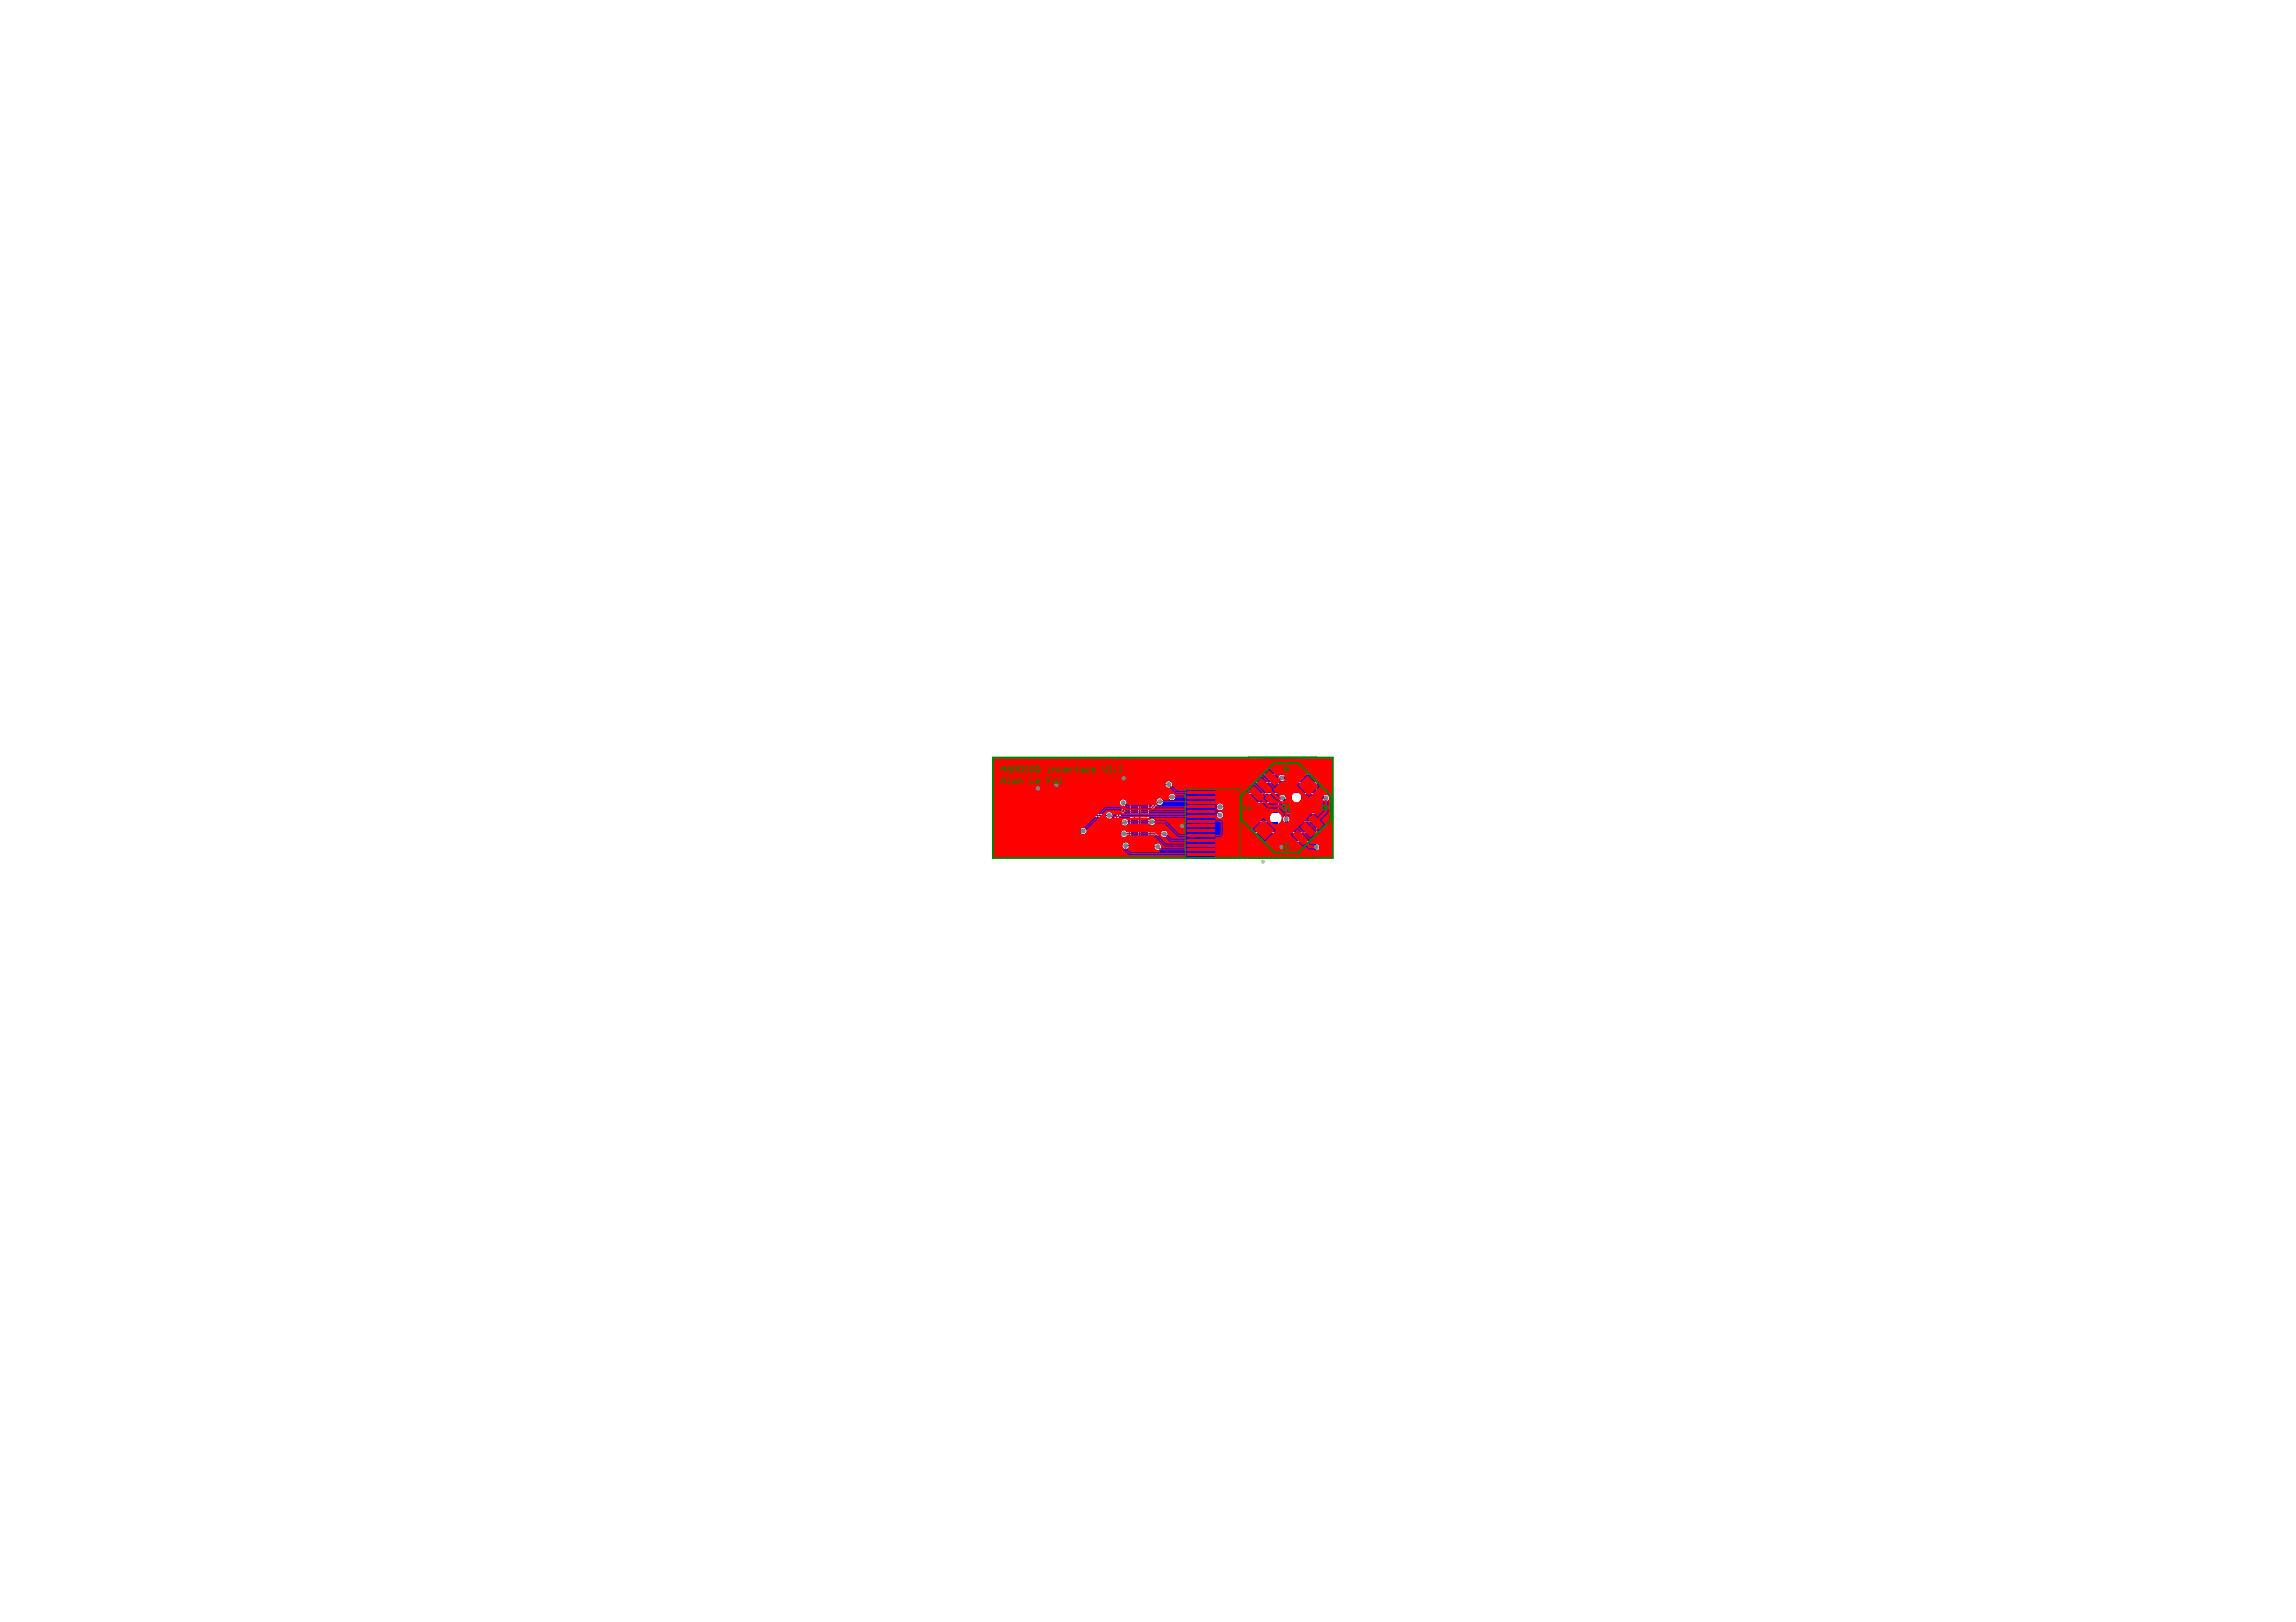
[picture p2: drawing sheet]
<svg xmlns="http://www.w3.org/2000/svg" width="297mm" height="210mm" viewBox="0 0 297 210" stroke-linecap="round" stroke-linejoin="round" font-family="sans-serif">
<g fill="none" stroke="#008000" stroke-width=".13">
<path d="M146.1 99.2h2.7v1.5h-2.7zM147 99.9h.9M147.4 99.5v.9M161.5 98h8.9v13.1h-8.9zM130.6 103.3h3.7v3.5h-3.7zM131.1 101.3h2.7v1.5h-2.7zM131.1 107.3h2.7v1.5h-2.7zM132 105h1M132 108h.9M132 102h.9M132.5 101.6v.9M132.5 104.5v1"/>
<path d="M132.5 107.6v.9M137.1 100.8h2.7v1.5h-2.7zM137.1 104.8h2.7v1.5h-2.7zM137.1 106.8h2.7v1.5h-2.7zM137.1 108.8h2.7v1.5h-2.7zM137.3 102.9h2.4v1.2h-2.4zM138 103.5h1M138 109.5h.9M138 101.5h.9M138 107.5h.9M138 105.5h.9M138.5 101.1v.9"/>
<path d="M138.5 103v1M138.5 105.1v.9M138.5 107.1v.9M138.5 109.1v.9M146.1 100.8h2.7v1.5h-2.7zM146.1 102.4h2.7v1.5h-2.7zM146.1 104h2.7v1.5h-2.7zM146.1 105.6h2.7v1.5h-2.7zM146.1 107.2h2.7v1.5h-2.7zM146.1 108.8h2.7v1.5h-2.7zM147 107.9h.9M147 109.5h.9"/>
<path d="M147 106.3h.9M147 104.7h.9M147 103.1h.9M147 101.5h.9M147.4 101.1v.9M147.4 102.7v.9M147.4 104.3v.9M147.4 105.9v.9M147.4 107.5v.9M147.4 109.1v.9M165.4 104.5h1M165.9 104v1"/>
</g>
<g fill="none" stroke="#800080" stroke-width=".13">
<path d="M146.6 99.5h1.7v.9h-1.7zM163.4 98.2h5.1v12.7h-5.1zM131.6 101.6h1.7v.9h-1.7zM131.6 107.6h1.7v.9h-1.7zM131.8 103.6h1.4v2.8h-1.4zM137.6 101.1h1.7v.9h-1.7zM137.6 105.1h1.7v.9h-1.7zM137.6 107.1h1.7v.9h-1.7zM137.6 109.1h1.7v.9h-1.7zM137.7 103.1h1.6v.8h-1.6zM146.6 101.1h1.7v.9h-1.7zM146.6 102.7h1.7v.9h-1.7z"/>
<path d="M146.6 104.3h1.7v.9h-1.7zM146.6 105.9h1.7v.9h-1.7zM146.6 107.5h1.7v.9h-1.7zM146.6 109.1h1.7v.9h-1.7z"/>
</g>
<path d="M137.7 103.1h.4v.8h-.4z" fill-rule="evenodd" fill="#800080"/>
<g fill="none" stroke="#c0c073" stroke-width=".15">
<path d="M146 99.5v-.3h2.8v.3M147.4 99.2v1.4M131.1 101.6v-.3h2.8v.3M131.1 102.4v.3h2.8v-.3M131.1 107.6v-.3h2.8v.3M131.1 108.4v.3h2.8v-.3M132.5 101.3v1.4M132.5 107.3v1.4M137.1 101.1v-.3h2.8v.3M137.1 101.9v.3h2.8v-.3M137.2 105v-.2h2.5v.2M137.2 106v.2h2.5v-.2"/>
<path d="M137.2 107v-.2h2.5v.2M137.2 108v.2h2.5v-.2M137.2 109v-.2h2.5v.2M137.2 110v.2h2.5v-.2M138.5 100.8v1.4M138.5 104.8v1.4M138.5 106.8v1.4M138.5 108.8v1.4M146 100.3v.3h2.8v-.3M146 101.1v-.3h2.8v.3M146 101.9v.3h2.8v-.3M146 102.7v-.3h2.8v.3"/>
<path d="M146 103.5v.3h2.8v-.3M146 105.9v-.3h2.8v.3M146 106.7v.3h2.8v-.3M146 107.5v-.3h2.8v.3M146 108.3v.3h2.8v-.3M146 109.1v-.3h2.8v.3M146 109.9v.3h2.8v-.3M146.2 104.2v-.2h2.5v.2M146.2 105.2v.2h2.5v-.2M147.4 100.8v1.4M147.4 102.4v1.4M147.4 104v1.4"/>
<path d="M147.4 105.6v1.4M147.4 107.2v1.4M147.4 108.8v1.4"/>
</g>
<path d="M163.4 98.4v-.2h5.1v.2M131.8 105.8v.6h1M132.8 103.6h-1v.7M137.2 102.9v.4h-.2v-.4h2.7v.3M139.7 103.8v.3h-2.7v-.4h.2v.4M163.4 110.6v.3h5.1v-.3" fill="none" stroke="#c0c073" stroke-width=".2"/>
<g fill="none" stroke="#c0c073" stroke-width=".13">
<path d="M143.8 99.6l.5 .3M144.6 99.7l.1-.1h.3l.1 .1v.5l-.1 .1h-.3l-.1-.1M158.9 99.2l.1-.2h.3l.1 .2v.5l-.1 .1h-.3l-.1-.1M159.7 99.2l.1-.2h.3l.1 .2v.5l-.1 .1h-.3l-.1-.1M160.4 99v.6l.3 .2 .3-.2v-.6M165.4 99.1h.2M165.5 98.3h.1M165.5 98.3l.1 .2M165.5 98.3v.8M166.4 98.8h-.4l-.1-.1v-.2l.1-.2h.4v.8M171.2 99.8v-.5l.2-.2 .3 .2v.5M171.2 99.4h.5"/>
<path d="M128.6 105.4h.3M128.8 104.7h.1M128.8 104.7v.7M128.8 104.7l.1 .1M128.8 108h.4l.1-.1-.1-.3h-.2l-.2 .2v.5l.2 .1h.2l.1-.1M129 102l-.2-.1 .2-.2h.2l.1 .1-.1 .2M129 102l-.2 .2 .2 .2h.2l.1-.1-.1-.3M129 102h.2M129.1 104.8l.2-.1h.2l.1 .1v.5l-.1 .1h-.2l-.2-.1M129.6 107.8l.1-.2h.3l.1 .2v.5l-.1 .1h-.3l-.1-.1M129.6 101.8l.1-.1h.3l.1 .1v.5l-.1 .1h-.3l-.1-.1M130 104.7h.3"/>
<path d="M130 105.4h.3M130.2 104.7v.7M134.8 105.4h.1M134.8 101.5h.5l-.4-.3v.7M134.8 105.4l.1 .1M134.9 107.9h.3M134.9 103.9h.3M134.9 105.5l-.1 .2 .1 .2h.3l.1-.1M134.9 105.5h.2M135.1 107.1h.1M135.1 103.2h.1M135.1 107.1l.1 .2"/>
<path d="M135.1 103.2v.7M135.1 107.1v.8M135.1 103.2l.1 .1M135.3 109.3l-.1-.2h-.3l-.1 .2v.1l.5 .5h-.5M135.3 105.3l-.1-.1h-.3l-.1 .2M135.6 103.2h.4v.7h-.4l-.1-.1v-.5zM135.6 101.3l.1-.1h.3l.1 .1v.5l-.1 .1h-.3l-.1-.1M135.7 107.7l-.2 .2M135.8 109.7l-.2 .2M135.8 105.7l-.2 .2M136 107.7h-.4l-.1-.2v-.2l.1-.2h.4v.8M136.1 109.7h-.4l-.1-.2v-.2l.1-.2h.4v.8"/>
<path d="M136.1 105.7h-.4l-.1-.2v-.2l.1-.1h.4v.7M143.8 103h.1M143.8 101.2h.5v.3l-.2-.1-.3 .1v.3l.1 .1h.3l.1-.1M143.8 104.7h.5l-.4-.3v.7M143.8 100.1l.1-.2h.4v.3l-.1 .1h-.3zM143.8 103l.1 .1M143.9 103.1h.2M143.9 103.1l-.1 .2 .1 .2h.3l.1-.1M143.9 109.9h.3M144.1 109.1h.1M144.1 109.1v.8M144.1 109.1l.1 .2"/>
<path d="M144.3 102.9l-.1-.1h-.3l-.1 .2M144.3 106h-.5v.1l.5 .5v.1M144.3 107.7l-.1-.2h-.3l-.1 .2v.1l.5 .5h-.5M144.4 109.3l.2-.2h.2l.2 .2v.5l-.2 .1h-.2l-.2-.1M144.6 101.3l.1-.1h.3l.1 .1v.5l-.1 .1h-.3l-.1-.1M144.6 102.9l.1-.1h.3l.1 .1v.5l-.1 .1h-.3l-.1-.1M144.6 106.1l.1-.1h.3l.1 .1v.5l-.1 .1h-.3l-.1-.1M144.6 107.7l.1-.2h.3l.1 .2v.5l-.1 .1h-.3l-.1-.1M144.8 104.9l-.2 .2M145.1 104.9h-.4l-.1-.2v-.2l.1-.1h.4v.7M158.9 109.3l.1-.2h.4v.8h-.4l-.1-.1zM158.9 104.9v-.5l.3-.2 .2 .2v.5"/>
<path d="M158.9 104.6h.5M159.3 101.8l.1-.2h.3l.1 .2v.5l-.1 .1h-.3l-.1-.1M159.4 106.6v.7h-.5M159.7 106.7l.1-.1h.3l.1 .1v.5l-.1 .1h-.3l-.1-.1M159.7 104.3l.1-.1h.4v.7h-.4l-.1-.1zM159.7 109.1v.8l.5-.8v.8M160.1 101.6v.8l.5-.8v.8M160.4 106.7l.2-.1h.2l.2 .1-.2 .3h-.2l-.2 .1 .2 .2h.2l.2-.1M160.4 104.3l.2-.1h.2l.2 .1-.2 .3h-.2l-.2 .1 .2 .2h.2l.2-.1M160.4 109.3l.2-.2h.2l.2 .2v.5l-.2 .1h-.2l-.2-.1v-.3h.3M170.8 104.1h.5M171 104.1v.8"/>
<path d="M171.2 106.7l.1-.1h.3l.1 .1v.5l-.1 .1h-.3l-.1-.1M171.2 101.6l.1-.1h.4v.8h-.4l-.1-.1 .1-.3zM171.2 109.4l.1-.2h.4v.8h-.4l-.1-.1zM171.3 101.9h.4M171.6 104.2l.1-.1h.2l.2 .1v.5l-.2 .2h-.2l-.1-.2M171.7 101.9h.1"/>
</g>
<g fill="none" stroke="#c0c073" stroke-width=".25">
<circle cx="133.6" cy="103.2" r=".12"/>
<circle cx="163.4" cy="111.5" r=".12"/>
</g>
<path d="M128.5 98.1h43.8v12.8h-43.8zM146.8 99.3v.6h.5v-.6zM146.2 99.3v.6h.5v-.6zM166.4 98.7v1.6h-.3a.43 .43 0 0 0-.6 .1 .43 .43 0 0 0 0 .6 .43 .43 0 0 0 .6 0h1.2l.8-.8h2.3v-1.5zM131.6 99.9l-.1 .2v1.3h-.3v.8l-.2 .4v2h-.3v.9h1.2v-.9h-.3v-1.9h.8v-1.3h-.3v-1.2l1.1-1.1h28.3v1.1h3.9v-1.5h-3.4l-.4-.2h-28.5l-.3 .1zM146.8 100v.6h.5v-.6zM146.2 100v.6h.5v-.6zM146.8 100.9v.6h.5v-.6zM146.2 100.9v.6h.5v-.6zM137.8 100.9v.6h.6v-.6zM137.2 100.9v.6h.5v-.6zM147.5 99.3v1.3h.3v.3h-.3v1.3h1.2v-.5h2.1a.43 .43 0 0 0 .7 .1 .43 .43 0 0 0 0-.6 .43 .43 0 0 0-.7 .1h-2.1v-.4h-.3v-.3h.3v-1.3zM133.2 101.4v.6h.5v-.6zM132.6 101.4v.6h.5v-.6zM146.8 101.6v.6h.5v-.6zM146.2 101.6v.6h.5v-.6zM137.8 101.6v.6h.6v-.6zM137.2 101.6v.6h.5v-.6zM133.2 102.1v.6h.5v-.6zM132.6 102.1v.6h.5v-.6zM161.5 101.2v1.6h3.9v-1.6zM146.8 102.5v.6h.5v-.6zM146.2 102.5v.6h.5v-.6zM147.5 102.5v1.3h1.2v-.5h1v.2l-.1 .2-.8 .8h-.2v-.4h-1.1v1.2h1.1v-.4l.4-.1 .8-.7a.43 .43 0 0 0 .6-.1 .43 .43 0 0 0 0-.5v-.2h.8a.43 .43 0 0 0 .7 .2 .43 .43 0 0 0 0-.7 .43 .43 0 0 0-.6 .1h-2.6v-.4zM166.4 101.2v1.6h.7l.1 .1a.6 .6 0 0 0 .1 .8v.1h-.4l-.6-.6a.43 .43 0 0 0-.4-.3 .43 .43 0 0 0-.4 .4 .43 .43 0 0 0 .4 .4l.5 .5v1.1h4v-1.5h-2.2v-.1a.61 .61 0 0 0 .1-.8v-.1h1.6l.8 .7 .5 .1a.43 .43 0 0 0 .6 0 .43 .43 0 0 0 .1-.6 .43 .43 0 0 0-.6-.1h-.3l-.6-.6v-1.1zM146.8 103.2v.6h.5v-.6zM146.2 103.2v.6h.5v-.6zM133.7 103.6v.4h.5v-.4zM133 103.6v.4h.5v-.4zM157.5 104.1a.45 .45 0 0 0 .1 .7 .45 .45 0 0 0 .7-.2h3.2v.7h2.9v.1l-.1 .3v.5v.1h-2.8v.6h-2l-1.3-1.3a.43 .43 0 0 0-.3-.5 .43 .43 0 0 0-.5 .4 .43 .43 0 0 0 .6 .4l1.3 1.3 2.2 .1v.5h3.9v-1.2a.78 .78 0 0 0 0-1.4v-1.4h-3.9v.4h-3.3a.43 .43 0 0 0-.7-.1zM133.7 104.1v.4h.5v-.4zM133 104.1v.4h.5v-.4zM146.9 104.1v.6h.4v-.6zM146.2 104.1v.6h.5v-.6zM146.9 104.8v.5h.4v-.5zM146.2 104.8v.5h.5v-.5zM138.5 100.9v1.3h.3v.9h-.1l.1 1.8h-.3v1.2h1.2v-.4h3.4a.43 .43 0 0 0 .7 .1 .43 .43 0 0 0 0-.6 .43 .43 0 0 0-.7 .1h-3.4v-.4h-.2v-.9h.1l-.1-1.8h.2v-1.3zM146.8 105.7v.6h.5v-.6zM146.2 105.7v.6h.5v-.6zM147.5 105.7v1.3h1.2v-.2l.1-.1a.43 .43 0 0 0 .7-.3 .43 .43 0 0 0-.7-.4l-.1-.1v-.2zM146.8 106.4v.6h.5v-.6zM146.2 106.4v.6h.5v-.6zM145.1 107.6a.43 .43 0 0 0 0 .6 .43 .43 0 0 0 .7-.1h.4v.5h1.1v-1.3h-1.1v.4h-.4a.43 .43 0 0 0-.7-.1zM166.1 105.7a.62 .62 0 0 0 .1 .8l.2 .3v1h4v-1.5h-3.5l-.1-.1a.43 .43 0 0 0-.2-.5 .43 .43 0 0 0-.5 0zM131.8 107.4v.6h.6v-.6zM131.2 107.4v.6h.5v-.6zM138.5 106.9v1.2h1.2v-.3h.1a.43 .43 0 0 0 .6 .1 .43 .43 0 0 0 0-.7 .43 .43 0 0 0-.6 .1h-.1v-.4zM147.5 107.3v1.3h1.2v-.5h1.5a.43 .43 0 0 0 .7 .2 .43 .43 0 0 0 0-.7 .43 .43 0 0 0-.7 .1h-1.5v-.4zM131.8 108.1v.6h.6v-.6zM131.2 108.1v.6h.5v-.6zM133 105.5v.9h.3v1h-.7v1.3h.6l1.3 1.1h2.8v.3h.3v.4l.3 .2h3.3l4-4a.44 .44 0 0 0 .7-.1 .44 .44 0 0 0-.3-.7 .44 .44 0 0 0-.5 .5l-4 4h-3.1v-.3h.4v-1.2h-.3v-.8h.3v-1.2h-.3v-.8h.3v-1.2h-.3l.1-1.8h-.9v.9h.1v.9h-.1v1.2h.2v.8h-.2v1.2h.2v.8h-.2v.3h-2.6l-1-1v-.3l.2-.4v-1.1h.3v-.9zM145.3 109.1a.43 .43 0 0 0 .1 .7 .43 .43 0 0 0 .6-.2h.2v.6h1.1v-1.3h-1.1v.4h-.2a.43 .43 0 0 0-.7-.2zM138.5 108.9v1.2h1.2v-.4h1.2l4.5-4.6 .1-.8a.43 .43 0 0 0 .1-.7 .43 .43 0 0 0-.6 0 .43 .43 0 0 0 .1 .7v.6l-4.5 4.4h-.9v-.4zM163.5 108.8v.7h1.9v-.7zM161.5 108.8v.7h1.9v-.7zM147.5 108.9v1.3h1.2v-.4h.7a.43 .43 0 0 0 .7 .1 .43 .43 0 0 0 0-.7 .43 .43 0 0 0-.7 .2h-.7v-.5zM166.4 108.8v1.6h4a.55 .55 0 0 1 .3-.6 .42 .42 0 0 0-.3-.6v-.4zM163.5 109.7v.7h1.9v-.7zM161.5 109.7v.7h1.9v-.7z" fill="#00f"/>
<path d="M131.8 102l-.5 .6M137.8 105.5h.1" fill="none" stroke="#00f" stroke-width=".38"/>
<path d="M137.8 110.5h.1" fill="none" stroke="#00f" stroke-width=".13"/>
<circle cx="137.8" cy="105.5" r=".19" fill="#00f"/>
<g fill="none" stroke="#00f" stroke-width=".38">
<path d="M148.1 99.9v1.6M163.5 99.5h-1.2l-.7-.7h-28.5l-1.3 1.3v1.9M168.4 99.5h.1M168.4 99.5l-1.2 1.2h-1.4M131.3 102.6v2.4M137.7 103.5l.1 2M137.8 105.5v4h-3.2l-1.5-1.4 .5-.6v-1.5M139.1 101.5v4M139.1 103.5h.1M165.9 103.3l1.3 1.2h1.2M166.4 106v.3l.8 .8h1.2M168.4 109.6h1.9"/>
<path d="M168.4 102h1.2l1.2 1.2 .7 .1"/>
</g>
<g fill="none" stroke="#00f" stroke-width=".13">
<path d="M137.8 109.5v1M139.1 107.5h1M143.5 105.5h-4.4M145.3 103.9v1.1l-4.6 4.5h-1.6M145.4 107.9h1.4M145.5 106.4l-.3 .1-4 4h-3.3M145.6 109.4h1l.2 .1M148.1 109.5l1.7 .1M148.1 106.3l.9 .1M148.1 103.1h3.5M148.1 101.5h3.1M148.1 107.9h.1"/>
<path d="M148.1 107.9h2.5M150 103.7l-.2 .1-.9 .9h-.8M151.2 101.5h.1M151.6 103.1h.1M157.8 105.5l1.6 1.6h4.1M157.9 104.4h5.4l.2 .1M167.2 109.6h1.2"/>
</g>
<path d="M168.5 99.4l-.1 .1M168.5 101.9l-.1 .1" fill="none" stroke="#00f" stroke-width=".25"/>
<g fill="#808080">
<circle cx="165.8" cy="100.7" r=".3"/>
<circle cx="145.4" cy="100.7" r=".3"/>
<circle cx="134.3" cy="102" r=".3"/>
<circle cx="136.7" cy="101.5" r=".3"/>
<circle cx="165.8" cy="109.6" r=".3"/>
<circle cx="157.9" cy="104.4" r=".3"/>
<circle cx="171.5" cy="103.3" r=".3"/>
<circle cx="170.3" cy="109.6" r=".3"/>
<circle cx="166.4" cy="106" r=".3"/>
<circle cx="165.9" cy="103.3" r=".3"/>
<circle cx="145.3" cy="103.9" r=".3"/>
<circle cx="143.5" cy="105.5" r=".3"/>
<circle cx="152.9" cy="106.9" r=".3"/>
<circle cx="140.1" cy="107.5" r=".3"/>
<circle cx="150" cy="103.7" r=".3"/>
<circle cx="145.6" cy="109.4" r=".3"/>
<circle cx="157.8" cy="105.5" r=".3"/>
<circle cx="145.5" cy="106.4" r=".3"/>
<circle cx="149.8" cy="109.6" r=".3"/>
<circle cx="151.6" cy="103.1" r=".3"/>
<circle cx="151.2" cy="101.5" r=".3"/>
<circle cx="149" cy="106.4" r=".3"/>
<circle cx="145.4" cy="107.9" r=".3"/>
<circle cx="150.6" cy="107.9" r=".3"/>
</g>
<g fill="#00f">
<path d="M130.8 104.7h1v.7h-1z" fill-rule="evenodd"/>
<path d="M147.7 104.3h.8v.9h-.8z" fill-rule="evenodd"/>
<path d="M147.7 102.6h.9v1h-.9z" fill-rule="evenodd"/>
<path d="M131.3 107.5h.9v1h-.9z" fill-rule="evenodd"/>
<path d="M131.3 101.5h.9v1h-.9z" fill-rule="evenodd"/>
<path d="M133.1 105.7h1v.6h-1z" fill-rule="evenodd"/>
<path d="M133.1 103.8h1v.6h-1z" fill-rule="evenodd"/>
<path d="M137.4 109.1h.8v.9h-.8z" fill-rule="evenodd"/>
<path d="M137.4 107.1h.8v.9h-.8z" fill-rule="evenodd"/>
<path d="M137.4 103.2h.6v.7h-.6z" fill-rule="evenodd"/>
<path d="M137.4 105.1h.8v.9h-.8z" fill-rule="evenodd"/>
<path d="M137.3 101h.9v1h-.9z" fill-rule="evenodd"/>
<path d="M147.7 107.4h.9v1h-.9z" fill-rule="evenodd"/>
<path d="M147.7 109h.9v1h-.9z" fill-rule="evenodd"/>
<path d="M147.7 99.4h.9v1h-.9z" fill-rule="evenodd"/>
<path d="M147.7 101h.9v1h-.9z" fill-rule="evenodd"/>
<path d="M147.7 105.8h.9v1h-.9z" fill-rule="evenodd"/>
<path d="M146.4 104.3h.8v.9h-.8z" fill-rule="evenodd"/>
<path d="M146.3 102.6h.9v1h-.9z" fill-rule="evenodd"/>
<path d="M161.6 106.4h3.7v1.3h-3.7z" fill-rule="evenodd"/>
<path d="M161.6 103.9h3.7v1.3h-3.7z" fill-rule="evenodd"/>
<path d="M132.7 107.5h.9v1h-.9z" fill-rule="evenodd"/>
<path d="M132.7 101.5h.9v1h-.9z" fill-rule="evenodd"/>
<path d="M138.7 109.1h.8v.9h-.8z" fill-rule="evenodd"/>
<path d="M138.7 107.1h.8v.9h-.8z" fill-rule="evenodd"/>
<path d="M138.9 103.2h.6v.7h-.6z" fill-rule="evenodd"/>
<path d="M138.7 105.1h.8v.9h-.8z" fill-rule="evenodd"/>
<path d="M138.7 101h.9v1h-.9z" fill-rule="evenodd"/>
<path d="M146.3 107.4h.9v1h-.9z" fill-rule="evenodd"/>
<path d="M146.3 109h.9v1h-.9z" fill-rule="evenodd"/>
<path d="M146.3 99.4h.9v1h-.9z" fill-rule="evenodd"/>
<path d="M146.3 101h.9v1h-.9z" fill-rule="evenodd"/>
<path d="M161.6 109h3.7v1.2h-3.7z" fill-rule="evenodd"/>
<path d="M161.6 101.4h3.7v1.2h-3.7z" fill-rule="evenodd"/>
<path d="M161.6 98.8h3.7v1.3h-3.7z" fill-rule="evenodd"/>
<path d="M146.3 105.8h.9v1h-.9z" fill-rule="evenodd"/>
<path d="M166.6 106.4h3.6v1.3h-3.6z" fill-rule="evenodd"/>
<path d="M166.6 103.9h3.6v1.3h-3.6z" fill-rule="evenodd"/>
<path d="M166.6 109h3.6v1.2h-3.6z" fill-rule="evenodd"/>
<path d="M166.6 101.4h3.6v1.2h-3.6z" fill-rule="evenodd"/>
<path d="M166.6 98.8h3.6v1.3h-3.6z" fill-rule="evenodd"/>
</g>
<g fill="#f00">
<path d="M149.3 105.8h4.1l.1 .1v.7l-.1 .1h-.5a.2 .2 0 0 0-.2 .2 .2 .2 0 0 0 .3 .2h.4l.1 .1v.7h-.1h-.8l-1.8-1.7h-1.4l-.2-.2z"/>
<path d="M128.5 98.1h43.8v12.8h-15.1v-2.5l.1-.1h.6l.3-.3v-1.6l-.3-.3h-.6l-.1-.1v-.7h.1l.1 .1a.43 .43 0 0 0 .4 .5 .43 .43 0 0 0 .5-.5 .43 .43 0 0 0-.6-.3l-.5-.3 .1-.2h.2a.44 .44 0 0 0 .6 .2 .44 .44 0 0 0 0-.7 .44 .44 0 0 0-.6 .1l-.3-.1v-1.8h-3.7v.1h-1.2l-.7-.7a.43 .43 0 0 0-.3-.6 .43 .43 0 0 0-.5 .5 .43 .43 0 0 0 .5 .3l.9 .8 1.2 .1-.1 .2h-1.3a.43 .43 0 0 0-.6-.2 .43 .43 0 0 0-.1 .6l-.1 .1h-.8a.43 .43 0 0 0-.6-.1 .43 .43 0 0 0 0 .7v.1h-3.8l-.3-.2a.43 .43 0 0 0-.4-.5 .43 .43 0 0 0-.4 .5 .43 .43 0 0 0 .6 .3l.4 .3h7.5l.1 .2h-.1h-8l-.5-.3h-1.9l-2.7 2.6a.43 .43 0 0 0-.6 .4 .43 .43 0 0 0 .5 .5 .43 .43 0 0 0 .3-.6l2.6-2.6h1.7l.5 .4h8.1l.1 .1-.1 .2h-9.5a.43 .43 0 0 0-.5-.4 .43 .43 0 0 0-.3 .6 .43 .43 0 0 0 .7 .1h5v.2l-.1 .2h-2.8a.43 .43 0 0 0-.7-.1 .43 .43 0 0 0 .1 .7 .43 .43 0 0 0 .6-.3h2.8a.43 .43 0 0 0 .3 .3 .43 .43 0 0 0 .4-.3h1.2l1.7 1.8h1.1l.1 .2-.1 .1h-1.9l-.5-.5a.43 .43 0 0 0-.3-.6 .43 .43 0 0 0-.5 .5 .43 .43 0 0 0 .6 .3l.6 .6h2l.1 .2-.1 .1h-2.5l-1.6-1.5h-3.5a.43 .43 0 0 0-.7-.1 .43 .43 0 0 0 0 .6 .43 .43 0 0 0 .7-.1h3.4l1.5 1.4 2.7 .1 .1 .1-.1 .1h-3.1l-.1-.1a.43 .43 0 0 0-.4-.6 .43 .43 0 0 0-.4 .5 .43 .43 0 0 0 .5 .4l.2 .1-.1 .2h-3.8l-.3-.4v-.1a.43 .43 0 0 0 0-.7 .43 .43 0 0 0-.6 .1 .43 .43 0 0 0 .1 .6l.1 .3 .6 .5h7.4v.2l-.2 .1h-24.8zM163.3 100.4l1.6 1.5 .9-.8a.44 .44 0 0 0 .4-.4 .44 .44 0 0 0-.3-.5 .44 .44 0 0 0-.5 .3h-.1l-1.1-1zM167.7 101.6l1.6 1.6 1.5-1.5-1.6-1.5zM162.3 101.4l1.6 1.5 .3-.2 .9 .9h.5a.43 .43 0 0 0 .6 0 .43 .43 0 0 0 0-.6 .43 .43 0 0 0-.6 0h-.2l-.7-.8 .1-.1-1.6-1.6zM167.1 103.2a.65 .65 0 0 0 1.3 0 .65 .65 0 0 0-1.3 0zM171.2 103a.43 .43 0 0 0 0 .6v1.3l-.8 .8-.5-.6-.9 .9 1.6 1.6 .9-.9-.6-.6 .9-.9 .1-1.6a.43 .43 0 0 0-.1-.6 .43 .43 0 0 0-.6 0zM161.3 102.4l1.6 1.6 .2-.3 .9 .9h1.5l.6 .6v.5a.43 .43 0 0 0 0 .6 .43 .43 0 0 0 .6 0 .43 .43 0 0 0 0-.6v-.7l-.9-.9-.2-.1h-1.3l-.7-.7 .2-.2-1.6-1.6zM164.3 105.9a.78 .78 0 0 0 1.5 0 .78 .78 0 0 0-1.5 0zM168.5 106.5l.7 .8 .4-.4-.7-.8zM168 107l.7 .8 .4-.4-.7-.8zM169.3 107.4l.8 .7 .4-.4-.8-.7zM168.8 107.8l.8 .8 .4-.4-.8-.8zM162 107.3l1.6 1.6 1.5-1.4-1.6-1.6zM167 108l1.6 1.6 .2-.2 .5 .5h.6a.43 .43 0 0 0 .6 .1 .43 .43 0 0 0 .1-.6 .43 .43 0 0 0-.6-.1h-.4l-.4-.4 .3-.2-1.6-1.6z"/>
</g>
<g fill="none" stroke="#f00" stroke-width=".13">
<path d="M143.5 105.5l.3 .2h11.5M145.3 103.9l.6 .5h12M145.4 107.9h3.9l1.5 1.5h4.5M145.6 109.4v.6l.5 .5h7.5l.1 .1h1.6M149.8 109.6l.4 .4h5.1M150 103.7l5.3 .1M150.6 107.9l.9 .8h3.8M151.2 101.5l1.1 1.1h3M151.6 103.1l3.7 .1M155.3 106.3h2.5l.2 .1v1.6l-.2 .1h-5.3l-1.8-1.7h-5.2M155.3 106.9h-2.4M155.3 108.1h.1"/>
<path d="M157.8 105.5l-.4-.5h-12.1l-.4-.4h-1.9l-2.9 2.9"/>
</g>
<path d="M162.6 102.7l1.6 1.6h1.4l.8 .8v.9M163.6 101.7h.1l1.6 1.6h.6M165.8 100.7l-.4 .4h-.5l-.3-.4M168.2 108.4l1.2 1.2h.9M171.5 103.3v1.8l-1.3 1.3" fill="none" stroke="#f00" stroke-width=".38"/>
<g fill="#808080">
<circle cx="165.8" cy="100.7" r=".3"/>
<circle cx="145.4" cy="100.7" r=".3"/>
<circle cx="134.3" cy="102" r=".3"/>
<circle cx="136.7" cy="101.5" r=".3"/>
<circle cx="165.8" cy="109.6" r=".3"/>
<circle cx="157.9" cy="104.4" r=".3"/>
<circle cx="171.5" cy="103.3" r=".3"/>
<circle cx="170.3" cy="109.6" r=".3"/>
<circle cx="166.4" cy="106" r=".3"/>
<circle cx="165.9" cy="103.3" r=".3"/>
<circle cx="145.3" cy="103.9" r=".3"/>
<circle cx="143.5" cy="105.5" r=".3"/>
<circle cx="152.9" cy="106.9" r=".3"/>
<circle cx="140.1" cy="107.5" r=".3"/>
<circle cx="150" cy="103.7" r=".3"/>
<circle cx="145.6" cy="109.4" r=".3"/>
<circle cx="157.8" cy="105.5" r=".3"/>
<circle cx="145.5" cy="106.4" r=".3"/>
<circle cx="149.8" cy="109.6" r=".3"/>
<circle cx="151.6" cy="103.1" r=".3"/>
<circle cx="151.2" cy="101.5" r=".3"/>
<circle cx="149" cy="106.4" r=".3"/>
<circle cx="145.4" cy="107.9" r=".3"/>
<circle cx="150.6" cy="107.9" r=".3"/>
</g>
<g fill="none" stroke="#f00" stroke-width=".32">
<path d="M153.6 110.6h3.5M153.6 109.4h3.5M153.6 108.7h3.5M153.6 108.1h3.5M153.6 107.5h3.5M153.6 106.9h3.5M153.6 106.3h3.5M153.6 105h3.5M153.6 104.4h3.5M153.6 110h3.5M153.6 105.7h3.5M153.6 103.2h3.5"/>
<path d="M153.6 102.6h3.5M153.6 103.8h3.5"/>
</g>
<g fill="#f00">
<path d="M163.5 100.4l.7-.8 1.4 1.5-.7 .7z" fill-rule="evenodd"/>
<path d="M162.5 101.4l.7-.7 1.4 1.4-.7 .7z" fill-rule="evenodd"/>
<path d="M161.5 102.4l.7-.7 1.4 1.4-.7 .7z" fill-rule="evenodd"/>
<path d="M162.2 107.3l1.3-1.2 1.4 1.4-1.3 1.2z" fill-rule="evenodd"/>
<path d="M169.2 106l.7-.7 1.4 1.4-.7 .7z" fill-rule="evenodd"/>
<path d="M167.2 108l.7-.7 1.4 1.4-.7 .7z" fill-rule="evenodd"/>
<path d="M167.9 101.6l1.3-1.3 1.4 1.4-1.3 1.3z" fill-rule="evenodd"/>
<path d="M168.2 107l.7-.7 1.4 1.4-.7 .7z" fill-rule="evenodd"/>
</g>
<path d="M128.5 98h43.9v13h-43.9zM160.6 103l4.2-4.3h3.1l4.3 4.3v3.1l-4.3 4.2h-3.1l-4.2-4.2zM167.9 110.3h.1" fill="none" stroke="#008000" stroke-width=".25"/>
<g fill="none" stroke="#008000" stroke-width=".13">
<path d="M129.6 99.5h.5M129.6 99.9v-.5l.2-.2 .3 .2v.5M130.9 99.3l-.2-.1h-.2l-.2 .2 .2 .1h.2l.2 .3-.2 .1h-.2l-.2-.1M131.1 99.7h.4l.1-.2v-.2l-.1-.1h-.4v.7M131.9 99.2h.3l.2 .1v.5l-.2 .1h-.3zM132.6 99.9h.3M132.8 99.2h.1M132.8 99.2v.7M132.8 99.2l-.2 .1M133.3 99.3l.1-.1h.2l.2 .1v.5l-.2 .1h-.2l-.1-.1zM134 99.3l.2-.1h.2l.1 .1v.5l-.1 .1h-.2l-.2-.1zM135.5 99.9h.3"/>
<path d="M135.5 99.4h.2v.5M135.7 99.2h.1M136.2 99.9v-.5h.4l.1 .1v.4M136.9 99.4h.3M137.1 99.3v.5l.1 .1M137.6 99.7h.5l-.1-.3h-.3l-.1 .1v.3l.1 .1h.3M138.3 99.4v.5M138.7 99.4h-.1l-.3 .3M139.1 99.5h.3M139.4 99.2l-.2 .1v.6M139.9 99.4h.2l.1 .1v.4h-.3l-.2-.1 .2-.1h.3M141 99.4h-.4l-.1 .1v.3l.1 .1h.4"/>
<path d="M141.3 99.7h.5l-.2-.3h-.2l-.1 .1v.3l.1 .1h.2M142.8 99.2v.5l.2 .2 .3-.2v-.5M143.5 99.9h.3M143.7 99.2h.1M143.7 99.2v.7M143.7 99.2l-.2 .1M144.2 99.8h.1v.1h-.1zM144.8 99.9h.3M144.9 99.2h.1M144.9 99.2v.7M144.9 99.2l-.1 .1M166.1 99.9v-.5l.3-.3 .2 .3v.5"/>
<path d="M166.1 99.5h.5M129.6 101.4v-.5l.2-.2 .3 .2v.5M129.6 101h.5M130.3 101.4h.3M130.3 100.7h.2v.7M131.1 100.9h.3l.1 .1v.4h-.4l-.1-.1 .1-.1h.4M131.7 101.4v-.5h.4l.1 .1v.4M133.3 100.7v.7h.5M134 101.2h.5l-.1-.3h-.2l-.2 .1v.3l.2 .1h.2M135.5 101h.3M136.1 100.7h-.6v.7M136.3 101l.1-.1h.3l.1 .1v.3l-.1 .1h-.3l-.1-.1z"/>
<path d="M137.1 101.4h.2M137.1 100.7h.1v.7M153.3 102.1h7.1v9h-7.1zM161.1 104.3l-.1 .1v.3l.1 .1h.5l.1-.1v-.3l-.1-.1M166.1 109.3l.2-.1h.3v.7h-.3l-.2-.1zM166.4 104.3l-.1-.1h-.3l-.1 .1 .1 .2h.3l.1 .2-.1 .2h-.3l-.1-.1M166.6 104.9h.3M166.8 104.2h.1M166.8 104.2v.7M166.8 104.2l-.2 .1M171 104.3h.8v.4l-.1 .1-.3-.1-.2 .1-.2-.1zM171.4 104.3h.1"/>
<path d="M171.4 104.3v.4"/>
</g>
</svg>
